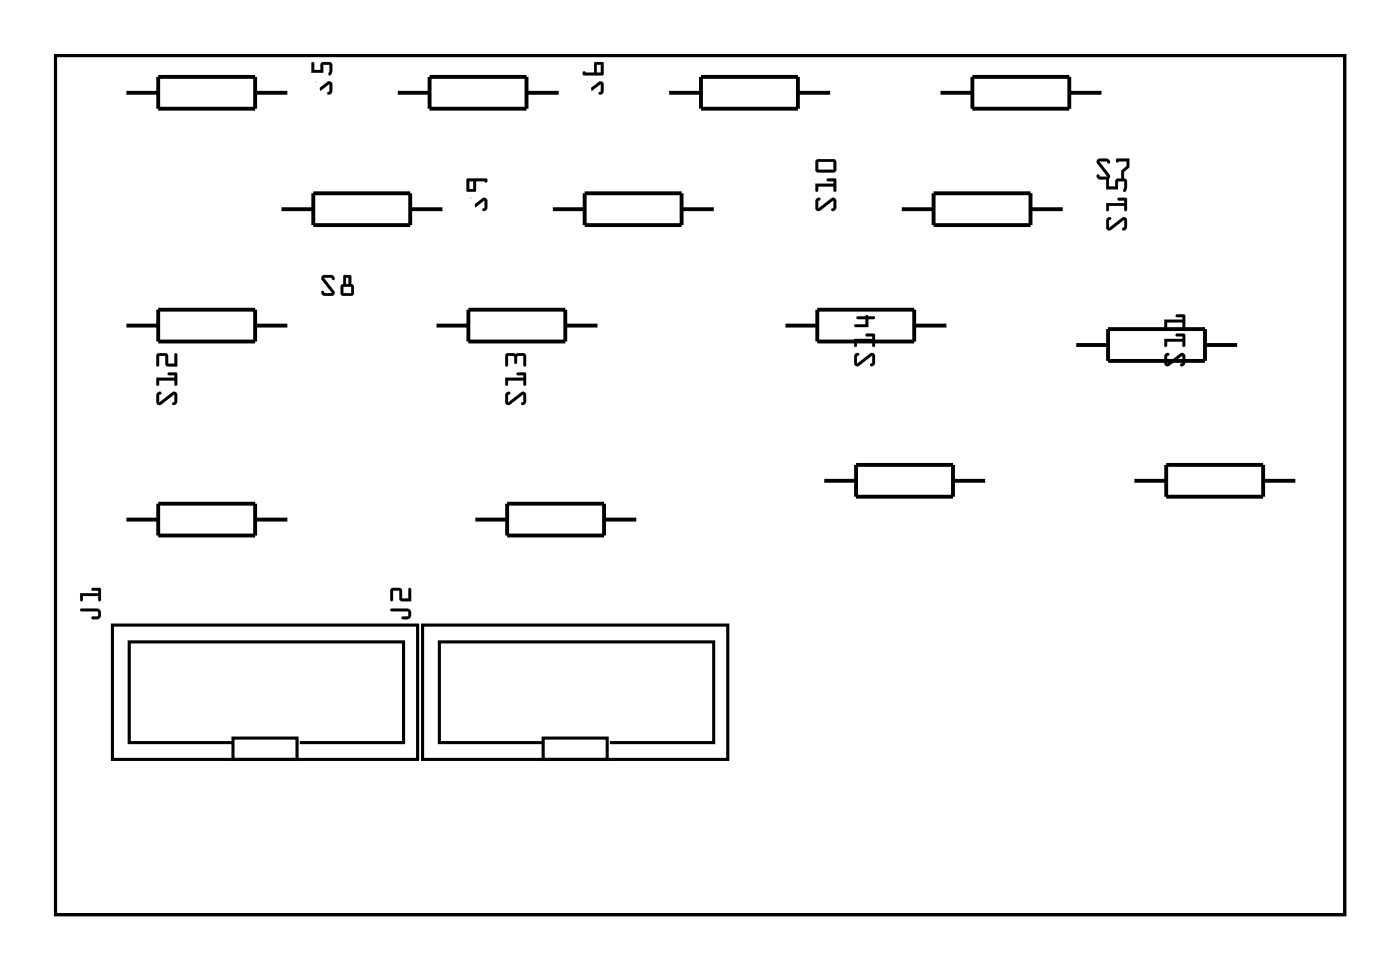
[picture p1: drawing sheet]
<svg xmlns="http://www.w3.org/2000/svg" width="92mm" height="63mm" viewBox="0 0 92 63" stroke-linecap="round" stroke-linejoin="round" font-family="sans-serif">
<path d="M3.6 3.6h84.5v56.3h-84.5zM7.4 40.9h20v8.8h-20zM15.3 48.3h4.2v1.4h-4.2zM15.3 48.6h-6.8v-6.6h17.9v6.6h-6.8M27.7 40.9h20v8.8h-20zM35.6 48.3h4.2v1.4h-4.2zM35.6 48.6h-6.8v-6.6h18v6.6h-6.8" fill="none" stroke="#000" stroke-width=".2"/>
<g fill="#000">
<path d="M3.6 3.6h84.5v56.3h-84.5zM3.6 3.6v56.3h84.5v-56.3z"/>
<path d="M21.1 18.1l.7-.1 .1 .2a.13 .13 0 0 1-.1 .1 .13 .13 0 0 1-.1-.1h-.5l.7 .8a.21 .21 0 0 1 0 .3 .21 .21 0 0 1-.2 .1h-.5l-.2-.3a.13 .13 0 0 1 .2 0 .13 .13 0 0 1 .1 .1h.4l-.6-.9zM21.1 18.1v.2l.7 .9h-.5l-.2-.1v.1l.2 .2 .5-.1 .1-.2-.7-.9h.5l.1 .1 .1-.1-.2-.2zM22.5 18l.5 .1v.5l.2 .2v.4l-.1 .2h-.6l-.2-.1v-.5l.2-.2zM22.5 18v.6l-.2 .2v.5l.2 .1 .6-.1 .1-.1v-.4l-.2-.2v-.5zM22.5 18.8v.4h.5v-.4zM22.5 18.8h.5v.4h-.5zM22.7 18.2v.4h.1v-.4zM22.7 18.2h.1v.4h-.1z"/>
<path d="M21.1 18.1l.6-.1 .2 .2-.1 .1-.1-.1h-.5l.7 .9-.1 .3h-.5l-.2-.2v-.2l.2 .2h.4l-.6-.9zM22.5 18l.5 .1v.5l.2 .2v.4l-.1 .2h-.6l-.2-.1v-.5l.2-.2zM22.5 18.8v.4h.5v-.4zM22.7 18.2v.4h.1v-.4z"/>
<path d="M20.5 5.4l.1-.1 .1 .1-.1 .2v.4l.8-.6 .2-.1 .2 .2-.1 .5-.1 .2-.2-.1 .2-.1v-.5l-.9 .7h-.2l-.1-.2zM20.4 4.1h.2v.5h.4v-.5h.7l.1 .1v.4a.16 .16 0 0 1-.1 .3 .15 .15 0 0 1-.2-.1l.1-.6h-.4v.6h-.8z"/>
<path d="M20.5 5.4l.1-.1a.13 .13 0 0 1 .1 .2 .13 .13 0 0 1-.1 .1v.4l.8-.6a.21 .21 0 0 1 .3-.1 .21 .21 0 0 1 .1 .2v.6l-.3 .1a.13 .13 0 0 1 0-.1 .13 .13 0 0 1 .1-.1v-.5l-.9 .7a.21 .21 0 0 1-.3-.2zM20.5 5.4l-.1 .6a.2 .2 0 0 0 .3 .2l.9-.7v.5l-.1 .1h.2v-.6l-.2-.2-.9 .7v-.4l.1-.2zM20.4 4.1h.2v.5h.4v-.5h.7l.1 .1-.1 .7a.1 .1 0 0 1-.1 0 .1 .1 0 0 1-.1-.1l.1-.6h-.4v.6h-.8zM20.4 4.1v.7h.8v-.6h.4l-.1 .6 .1 .1h.1l.1-.7-.1-.1h-.6l-.1 .5h-.4v-.5z"/>
<path d="M30.6 13l.2-.1 .1 .1-.2 .2 .1 .4 .8-.6h.2l.1 .1v.6l-.1 .1h-.2l.1-.2v-.5l-.8 .7h-.2l-.1-.2zM30.6 11.7h1.2l.1 .2h-.1h-.1h-.5v.6l-.5 .1-.1-.1zM30.7 11.9v.5h.3v-.5z"/>
<path d="M30.6 13l.2-.1a.13 .13 0 0 1 .1 .2 .13 .13 0 0 1-.2 .1l.1 .4 .8-.6a.21 .21 0 0 1 .2 0 .21 .21 0 0 1 .1 .1v.6l-.2 .1a.13 .13 0 0 1-.1-.1 .13 .13 0 0 1 .1-.1v-.5l-.8 .7a.21 .21 0 0 1-.3-.2zM30.6 13v.6a.2 .2 0 0 0 .3 .2l.8-.7 .1 .5-.2 .2 .2-.1 .1-.6-.2-.1-.9 .6-.1-.4 .2-.2zM30.6 11.7h1.2l.1 .2a.09 .09 0 0 1-.1 .1 .09 .09 0 0 1-.1-.1h-.5v.6l-.5 .1-.1-.1zM30.6 11.7v.8h.1h.5v-.6h.6h.1l-.1-.2zM30.7 11.9v.5h.3v-.5zM30.7 11.9h.3v.5h-.3z"/>
<path d="M38.3 5.4l.1-.1 .1 .1-.1 .2v.4l.8-.6 .2-.1 .1 .2v.5l-.1 .2-.2-.1 .2-.1-.1-.5-.8 .7h-.2l-.1-.2zM38.2 4.7l.7 .1 .1-.7h.5v.8h-1.2h-.1zM39.1 4.2v.6h.3v-.6z"/>
<path d="M38.2 5.4l.2-.1a.13 .13 0 0 1 .1 .2 .13 .13 0 0 1-.1 .1v.4l.8-.6a.21 .21 0 0 1 .2-.1 .21 .21 0 0 1 .2 .2l-.1 .6-.2 .1a.13 .13 0 0 1-.1-.1 .13 .13 0 0 1 .2-.1l-.1-.5-.8 .7a.21 .21 0 0 1-.3-.2zM38.3 5.4l-.1 .6a.2 .2 0 0 0 .3 .2l.8-.7 .1 .5-.2 .1h.3v-.6l-.2-.2-.9 .7v-.4l.1-.2zM38.2 4.7l.7 .1v-.7h.6v.8h-1.2h-.1zM38.2 4.7l.1 .2h1.2v-.8h-.5l-.1 .7zM39.1 4.2v.6h.3v-.6zM39.1 4.2h.3v.6h-.3z"/>
<path d="M53.5 13l.2-.1v.1l-.1 .2v.4l.9-.6h.2l.1 .1v.6l-.2 .1h-.1l.1-.2v-.5l-.9 .7h-.2l-.1-.2zM53.4 12h1.2v-.1h-.4v-.2h.5l.1 .8h-.2v-.3h-1v.3h-.1zM53.5 10.5l1.2-.1 .1 .2v.6l-.2 .1h-1.1l-.1-.2zM53.6 10.6v.5h1v-.5z"/>
<path d="M53.5 13l.2-.1a.13 .13 0 0 1 0 .2 .13 .13 0 0 1-.1 .1v.4l.9-.6a.21 .21 0 0 1 .2 0 .21 .21 0 0 1 .1 .1v.6l-.3 .1a.13 .13 0 0 1 0-.1 .13 .13 0 0 1 .1-.1v-.5l-.8 .7a.22 .22 0 0 1-.4-.2zM53.5 13l-.1 .6a.2 .2 0 0 0 .3 .2l.9-.7v.5l-.1 .2 .2-.1 .1-.6-.3-.1-.9 .6v-.4l.1-.2zM53.4 12h1.2v-.1h-.3a.1 .1 0 0 1-.1-.1 .1 .1 0 0 1 .1-.1h.5v.8a.1 .1 0 0 1-.1 .1 .1 .1 0 0 1-.1-.1v-.3h-1v.3a.1 .1 0 0 1-.1 .1 .1 .1 0 0 1-.1-.1zM53.4 12l.1 .5h.1v-.3h1v.3h.2l-.1-.8h-.5v.1l.4 .1v.1zM53.5 10.5l1.2-.1 .1 .2v.6l-.2 .1h-1.1l-.1-.2zM53.5 10.5l-.1 .6 .1 .2h1.1l.2-.1v-.6l-.1-.2zM53.6 10.6v.5h1v-.5zM53.6 10.6h1v.5h-1z"/>
<path d="M71.9 10.4h.7l.1 .2a.13 .13 0 0 1-.1 .1 .13 .13 0 0 1-.1-.1h-.5l.7 .8a.21 .21 0 0 1 0 .2 .21 .21 0 0 1-.2 .2l-.5-.1-.2-.2a.13 .13 0 0 1 .2-.1 .13 .13 0 0 1 .1 .2l.4-.1-.6-.8zM71.9 10.4v.3l.7 .8-.5 .1-.2-.2v.2l.2 .1h.5l.1-.2-.7-.9h.5l.1 .1 .1-.2-.2-.1zM73.1 10.4h.9v.6l-.4 .3v.4a.1 .1 0 0 1-.1 .1 .1 .1 0 0 1 0-.1v-.5l.3-.3v-.3h-.5h-.1zM73.1 10.4l.1 .2h.6v.3l-.3 .3v.5h.1v-.4l.4-.3v-.6z"/>
<path d="M71.9 10.4h.6l.2 .1-.1 .2-.1-.1h-.5l.7 .9-.1 .2h-.5l-.2-.1v-.2l.2 .2 .4-.1-.6-.8zM73.1 10.4h.9v.6l-.4 .3v.4h-.1v-.5l.3-.3v-.3h-.6z"/>
<path d="M72.5 14.3l.2-.1 .1 .1-.1 .2v.4l.8-.6 .2-.1 .1 .2v.5l-.1 .2-.2-.1 .2-.2-.1-.4-.8 .6-.2 .1-.1-.2zM72.5 13.3h1.2v-.2h-.4l-.1-.1h.6v.8h-.1v-.3h-1l-.1 .3h-.1zM72.5 11.7h.1l.1 .5h.4v-.5h.6l.1 .2v.4a.15 .15 0 0 1 0 .2 .15 .15 0 0 1-.2-.1l.1-.5h-.5v.5h-.7z"/>
<path d="M72.5 14.3l.2-.1a.13 .13 0 0 1 .1 .2 .13 .13 0 0 1-.1 .1v.4l.8-.6a.21 .21 0 0 1 .2-.1 .21 .21 0 0 1 .1 .2v.5l-.2 .2a.13 .13 0 0 1-.1-.1 .14 .14 0 0 1 .2-.2l-.1-.4-.8 .7a.21 .21 0 0 1-.3-.2zM72.5 14.3v.6a.2 .2 0 0 0 .3 .1l.8-.6 .1 .4-.2 .2h.3v-.7l-.2-.1-.9 .7-.1-.4 .2-.2zM72.5 13.3h1.2v-.2h-.4a.1 .1 0 0 1-.1-.1 .1 .1 0 0 1 .1-.1l.5 .1v.7a.1 .1 0 0 1-.1 .1 .1 .1 0 0 1 0-.1v-.2h-1v.2a.1 .1 0 0 1-.1 .1 .1 .1 0 0 1-.1-.1zM72.5 13.3v.5h.1v-.3h1.1v.3h.1v-.8h-.6l.1 .1h.4v.2zM72.5 11.7h.2v.5h.4v-.5h.6l.1 .2v.6a.11 .11 0 0 1-.2 .1 .1 .1 0 0 1 0-.2l.1-.5h-.5l.1 .5h-.8zM72.5 11.7v.7h.7v-.5h.5l-.1 .6h.1l.1-.6-.1-.2-.6 .1v.4h-.5v-.5z"/>
<path d="M10.3 25.7l.2-.1 .1 .1-.2 .2v.4l.9-.6h.2l.1 .1v.6l-.1 .1h-.2l.1-.2v-.5l-.8 .7h-.2l-.2-.2zM10.2 24.7h1.2v-.1h-.4v-.2h.6v.8h-.2v-.3h-1v.3h-.1zM10.3 23.2l.6-.1 .1 .2v.5h.4v-.6l.2-.1v.9l-.7-.1-.1-.6h-.4v.6l-.1 .1z"/>
<path d="M10.3 25.7l.2-.1a.13 .13 0 0 1 .1 .2 .13 .13 0 0 1-.2 .1v.4l.9-.6a.21 .21 0 0 1 .2 0 .21 .21 0 0 1 .1 .1v.6l-.2 .1a.13 .13 0 0 1-.1-.1 .13 .13 0 0 1 .1-.1v-.5l-.8 .7a.22 .22 0 0 1-.4-.2zM10.3 25.7v.6a.2 .2 0 0 0 .3 .2l.8-.7v.5l-.1 .2 .2-.1 .1-.6-.3-.1-.9 .6v-.4l.2-.2zM10.2 24.7h1.2v-.1h-.3a.1 .1 0 0 1-.1-.1 .1 .1 0 0 1 .1-.1h.5v.8a.1 .1 0 0 1-.1 .1 .1 .1 0 0 1-.1-.1v-.3h-1v.3a.1 .1 0 0 1-.1 .1 .1 .1 0 0 1-.1-.1zM10.2 24.7l.1 .5h.1v-.3h1v.3h.2l-.1-.8h-.5v.1l.4 .1v.1zM10.3 23.2h.7v.6h.4v-.6a.1 .1 0 0 1 .1-.1 .1 .1 0 0 1 .1 .1v.8l-.7-.1-.1-.6h-.4v.6a.1 .1 0 0 1-.1 .1 .1 .1 0 0 1-.1-.1zM10.3 23.2v.8l.1-.1v-.6h.4l.1 .6 .7 .1-.1-.9-.1 .1v.6h-.4v-.5l-.1-.2z"/>
<path d="M33.2 25.7l.1-.1 .1 .1-.1 .2v.4l.8-.6h.2l.2 .1-.1 .6-.1 .1h-.2l.2-.2v-.5l-.9 .7h-.2l-.1-.2zM33.1 24.7h1.2v-.1h-.4v-.2h.5l.1 .8h-.2v-.3h-1v.3h-.1zM33.2 23.2l1.2-.1 .1 .2v.6h-.2v-.6h-.4v.5h-.1h-.1v-.5h-.4v.6l-.1 .1z"/>
<path d="M33.2 25.7l.1-.1a.13 .13 0 0 1 .1 .2 .13 .13 0 0 1-.1 .1v.4l.8-.6a.21 .21 0 0 1 .3 0 .21 .21 0 0 1 .1 .1v.6l-.3 .1a.13 .13 0 0 1 0-.1 .13 .13 0 0 1 .1-.1v-.5l-.9 .7a.21 .21 0 0 1-.3-.2zM33.2 25.7l-.1 .6a.2 .2 0 0 0 .3 .2l.9-.7v.5l-.1 .2 .2-.1v-.6l-.2-.1-.9 .6v-.4l.1-.2zM33.1 24.7h1.2v-.1h-.4a.1 .1 0 0 1-.1-.1 .1 .1 0 0 1 .1-.1h.5l.1 .8a.1 .1 0 0 1-.1 .1 .1 .1 0 0 1-.1-.1v-.3h-1v.3a.1 .1 0 0 1-.1 .1 .1 .1 0 0 1-.1-.1zM33.1 24.7l.1 .5h.1v-.3h1v.3h.2l-.1-.8h-.5v.1l.4 .1v.1zM33.1 23.2l1.3-.1 .1 .2v.6a.1 .1 0 0 1-.1 .1 .1 .1 0 0 1-.1-.1v-.6h-.4v.4a.1 .1 0 0 1-.1 .1 .1 .1 0 0 1-.1-.1v-.4h-.4v.6a.1 .1 0 0 1-.1 .1 .1 .1 0 0 1-.1-.1zM33.2 23.2v.8l.1-.1v-.6h.4v.5h.1h.1v-.5h.4v.6h.2v-.6l-.1-.2z"/>
<path d="M56 23.2l.2-.1 .1 .1-.2 .1 .1 .5 .8-.7h.2l.1 .2v.5l-.1 .2-.2-.1 .1-.2v-.4l-.8 .6-.2 .1-.1-.2zM56 22.2h1.1v-.2h-.3l-.1-.1 .6-.1v.9h-.1l-.1-.3h-1v.3h-.1zM56.1 20.7h.6l.1-.1 .5 .2v.1h-.4v.5h-.8h-.1v-.2h.7v-.3h-.5z"/>
<path d="M56 23.2l.2-.1a.13 .13 0 0 1 .1 .1 .13 .13 0 0 1-.2 .1l.1 .5 .8-.7a.21 .21 0 0 1 .2 0 .21 .21 0 0 1 .1 .2v.5l-.2 .2a.13 .13 0 0 1-.1-.2 .13 .13 0 0 1 .1-.1v-.4l-.8 .6a.21 .21 0 0 1-.3-.1zM56 23.2v.6a.2 .2 0 0 0 .3 .1l.8-.6 .1 .4-.2 .2h.2l.1-.7-.2-.1-.9 .7-.1-.5 .2-.1zM56 22.2h1.1v-.2h-.3a.1 .1 0 0 1-.1-.1 .1 .1 0 0 1 .1-.1l.5 .1v.7a.1 .1 0 0 1-.1 .1 .1 .1 0 0 1-.1-.1v-.2h-1v.2a.1 .1 0 0 1 0 .1 .1 .1 0 0 1-.1-.1zM56 22.2v.5h.1v-.3h1.1v.3h.1v-.8h-.6l.1 .1h.4v.2zM56.1 20.7h.6a.09 .09 0 0 1 .1-.1 .09 .09 0 0 1 .1 .1h.3a.1 .1 0 0 1 .1 .1 .1 .1 0 0 1-.1 .1h-.3v.5h-.8a.1 .1 0 0 1-.1-.1 .1 .1 0 0 1 .1-.1h.6v-.3h-.5zM56.1 20.7l.1 .2h.5v.3h-.7v.2h.1h.8v-.5h.3l.1-.1-.5-.2-.1 .1z"/>
<path d="M76.4 23.2l.1-.1 .1 .1-.1 .1v.5l.8-.7h.2l.1 .2v.5l-.1 .2-.2-.1 .2-.2-.1-.4-.8 .6-.2 .1-.1-.2zM76.3 22.2h1.2v-.2h-.4l-.1-.1 .6-.1v.9h-.1v-.3h-1v.3h-.2zM76.3 20.9h1.2v-.1h-.4l-.1-.2h.6v.8h-.1v-.3h-1v.3h-.2z"/>
<path d="M76.3 23.2l.2-.1a.13 .13 0 0 1 .1 .1 .13 .13 0 0 1-.1 .1v.5l.8-.7a.21 .21 0 0 1 .2 0 .21 .21 0 0 1 .2 .2l-.1 .5-.2 .2a.13 .13 0 0 1-.1-.2 .13 .13 0 0 1 .2-.1l-.1-.4-.8 .6a.21 .21 0 0 1-.3-.1zM76.4 23.2l-.1 .6a.2 .2 0 0 0 .3 .1l.8-.6 .1 .4-.2 .2h.3v-.7l-.2-.1-.9 .7v-.5l.1-.1zM76.3 22.2h1.2v-.2h-.4a.1 .1 0 0 1-.1-.1 .1 .1 0 0 1 .1-.1l.5 .1 .1 .7a.1 .1 0 0 1-.1 .1 .1 .1 0 0 1-.1-.1v-.2h-1v.2a.1 .1 0 0 1-.1 .1 .1 .1 0 0 1-.1-.1zM76.3 22.2v.5h.1l.1-.3h1v.3h.1v-.8h-.6l.1 .1h.4v.2zM76.3 20.9h1.2v-.1h-.4a.1 .1 0 0 1-.1-.1 .1 .1 0 0 1 .1-.1h.5l.1 .8a.1 .1 0 0 1-.1 .1 .1 .1 0 0 1-.1-.1v-.3h-1v.3a.1 .1 0 0 1-.1 .1 .1 .1 0 0 1-.1-.1zM76.3 20.9v.5h.1l.1-.3h1v.3h.1v-.8h-.6l.1 .1h.4v.2z"/>
<path d="M5.3 39.9l1-.1a.36 .36 0 0 1 .3 .4 .36 .36 0 0 1-.3 .3h-.3v-.1l.4-.1v-.3h-1.1zM5.2 38.8h1.2v-.1h-.4v-.2h.6v.8h-.2v-.3h-1v.3l-.1 .1z"/>
<path d="M5.3 39.9l1-.1a.37 .37 0 0 1 .3 .4 .37 .37 0 0 1-.3 .3h-.2a.1 .1 0 0 1-.1-.1 .1 .1 0 0 1 .1 0l.3-.1v-.3h-1.1zM5.3 39.9v.1h1.1v.3l-.4 .1v.1h.3a.35 .35 0 0 0 .3-.3 .35 .35 0 0 0-.3-.4zM5.2 38.8h1.2v-.1h-.3a.1 .1 0 0 1-.1-.1 .1 .1 0 0 1 .1-.1h.5v.8a.1 .1 0 0 1-.1 .1 .1 .1 0 0 1-.1-.1v-.3h-1v.3a.1 .1 0 0 1-.1 .1 .1 .1 0 0 1-.1-.1zM5.2 38.8l.1 .5h.1v-.3h1l.1 .3h.1v-.8h-.6v.2h.4v.1z"/>
<path d="M25.6 39.9l1.1-.1a.36 .36 0 0 1 .2 .4 .36 .36 0 0 1-.2 .3h-.3l-.1-.1h.1l.3-.1v-.3h-1zM25.6 38.5h.6l.1 .2v.5h.5v-.6l.1-.1v.9l-.7-.1v-.6h-.5v.6l-.1 .1z"/>
<path d="M25.6 39.9l1.1-.1a.37 .37 0 0 1 .3 .4 .37 .37 0 0 1-.3 .3h-.3a.1 .1 0 0 1-.1-.1 .1 .1 0 0 1 .1 0l.3-.1v-.3h-1zM25.6 39.9l.1 .1h1v.3l-.4 .1 .1 .1h.3a.35 .35 0 0 0 .2-.3 .35 .35 0 0 0-.2-.4zM25.6 38.5h.7v.7h.5l-.1-.6a.1 .1 0 0 1 .1-.1 .1 .1 0 0 1 .1 .1v.8l-.7-.1v-.6h-.5l.1 .6a.1 .1 0 0 1-.1 .1 .1 .1 0 0 1-.1-.1zM25.6 38.5v.8h.1v-.6h.5v.6l.7 .1v-.9l-.1 .1v.6h-.5v-.5l-.1-.2z"/>
</g>
<g fill="none" stroke="#000" stroke-width=".25">
<path d="M8.2 6.1h2.2M10.4 5h6.3v2.1h-6.3zM16.7 6.1h2.3M18.3 13.7h2.2M20.5 12.7h6.4v2h-6.4zM25.9 6.1h2.2M26.9 13.7h2.2M28.1 5h6.4v2.1h-6.4zM34.5 6.1h2.2M36.1 13.7h2.2M38.3 12.7h6.4v2h-6.4zM43.7 6.1h2.2"/>
<path d="M44.7 13.7h2.2M45.9 5h6.4v2.1h-6.4zM52.3 6.1h2.2M59 13.7h2.2M61.2 12.7h6.3v2h-6.3zM61.5 6.1h2.2M63.7 5h6.4v2.1h-6.4zM67.5 13.7h2.3M70.1 6.1h2.2M8.2 21.3h2.2M8.2 34h2.2M10.4 20.3h6.3v2.1h-6.3z"/>
<path d="M10.4 33h6.3v2.1h-6.3zM16.7 21.3h2.3M16.7 34h2.3M28.5 21.3h2.2M30.7 20.3h6.3v2.1h-6.3zM31 34h2.2M33.2 33h6.4v2.1h-6.4zM37 21.3h2.3M39.6 34h2.2M51.3 21.3h2.2M53.5 20.3h6.4v2.1h-6.4zM53.9 31.5h2.2"/>
<path d="M56.1 30.4h6.3v2.1h-6.3zM59.9 21.3h2.2M62.4 31.5h2.3M70.4 22.6h2.2M72.6 21.5h6.3v2.1h-6.3zM74.2 31.5h2.2M76.4 30.4h6.4v2.1h-6.4zM78.9 22.6h2.3M82.8 31.5h2.2"/>
</g>
<circle cx="7.2" cy="6.1" r=".7" fill="#fff"/>
<circle cx="7.2" cy="6.1" r=".7" fill="none" stroke="#fff" stroke-width=".76" stroke-linecap="butt"/>
<circle cx="19.9" cy="6.1" r=".7" fill="#fff"/>
<circle cx="19.9" cy="6.1" r=".7" fill="none" stroke="#fff" stroke-width=".76" stroke-linecap="butt"/>
<circle cx="25" cy="6.1" r=".7" fill="#fff"/>
<circle cx="25" cy="6.1" r=".7" fill="none" stroke="#fff" stroke-width=".76" stroke-linecap="butt"/>
<circle cx="37.7" cy="6.1" r=".7" fill="#fff"/>
<circle cx="37.7" cy="6.1" r=".7" fill="none" stroke="#fff" stroke-width=".76" stroke-linecap="butt"/>
<circle cx="42.8" cy="6.1" r=".7" fill="#fff"/>
<circle cx="42.8" cy="6.1" r=".7" fill="none" stroke="#fff" stroke-width=".76" stroke-linecap="butt"/>
<circle cx="55.5" cy="6.1" r=".7" fill="#fff"/>
<circle cx="55.5" cy="6.1" r=".7" fill="none" stroke="#fff" stroke-width=".76" stroke-linecap="butt"/>
<circle cx="60.5" cy="6.1" r=".7" fill="#fff"/>
<circle cx="60.5" cy="6.1" r=".7" fill="none" stroke="#fff" stroke-width=".76" stroke-linecap="butt"/>
<circle cx="73.2" cy="6.1" r=".7" fill="#fff"/>
<circle cx="73.2" cy="6.1" r=".7" fill="none" stroke="#fff" stroke-width=".76" stroke-linecap="butt"/>
<circle cx="17.4" cy="13.7" r=".7" fill="#fff"/>
<circle cx="17.4" cy="13.7" r=".7" fill="none" stroke="#fff" stroke-width=".76" stroke-linecap="butt"/>
<circle cx="30.1" cy="13.7" r=".7" fill="#fff"/>
<circle cx="30.1" cy="13.7" r=".7" fill="none" stroke="#fff" stroke-width=".76" stroke-linecap="butt"/>
<circle cx="35.1" cy="13.7" r=".7" fill="#fff"/>
<circle cx="35.1" cy="13.7" r=".7" fill="none" stroke="#fff" stroke-width=".76" stroke-linecap="butt"/>
<circle cx="47.8" cy="13.7" r=".7" fill="#fff"/>
<circle cx="47.8" cy="13.7" r=".7" fill="none" stroke="#fff" stroke-width=".76" stroke-linecap="butt"/>
<path d="M31.9 46h1.4v1.4h-1.4z" fill="#fff"/>
<path d="M31.9 46h1.4v1.4h-1.4z" fill="none" stroke="#fff" stroke-width=".69" stroke-linecap="butt"/>
<circle cx="32.6" cy="44.2" r=".72" fill="#fff"/>
<circle cx="32.6" cy="44.2" r=".72" fill="none" stroke="#fff" stroke-width=".69" stroke-linecap="butt"/>
<circle cx="35.1" cy="44.2" r=".72" fill="#fff"/>
<circle cx="35.1" cy="44.2" r=".72" fill="none" stroke="#fff" stroke-width=".69" stroke-linecap="butt"/>
<circle cx="37.7" cy="44.2" r=".72" fill="#fff"/>
<circle cx="37.7" cy="44.2" r=".72" fill="none" stroke="#fff" stroke-width=".69" stroke-linecap="butt"/>
<circle cx="40.2" cy="44.2" r=".72" fill="#fff"/>
<circle cx="40.2" cy="44.2" r=".72" fill="none" stroke="#fff" stroke-width=".69" stroke-linecap="butt"/>
<circle cx="42.8" cy="44.2" r=".72" fill="#fff"/>
<circle cx="42.8" cy="44.2" r=".72" fill="none" stroke="#fff" stroke-width=".69" stroke-linecap="butt"/>
<circle cx="32.6" cy="46.7" r=".72" fill="#fff"/>
<circle cx="32.6" cy="46.7" r=".72" fill="none" stroke="#fff" stroke-width=".69" stroke-linecap="butt"/>
<circle cx="35.1" cy="46.7" r=".72" fill="#fff"/>
<circle cx="35.1" cy="46.7" r=".72" fill="none" stroke="#fff" stroke-width=".69" stroke-linecap="butt"/>
<circle cx="37.7" cy="46.7" r=".72" fill="#fff"/>
<circle cx="37.7" cy="46.7" r=".72" fill="none" stroke="#fff" stroke-width=".69" stroke-linecap="butt"/>
<circle cx="40.2" cy="46.7" r=".72" fill="#fff"/>
<circle cx="40.2" cy="46.7" r=".72" fill="none" stroke="#fff" stroke-width=".69" stroke-linecap="butt"/>
<circle cx="42.8" cy="46.7" r=".72" fill="#fff"/>
<circle cx="42.8" cy="46.7" r=".72" fill="none" stroke="#fff" stroke-width=".69" stroke-linecap="butt"/>
<circle cx="58" cy="13.7" r=".7" fill="#fff"/>
<circle cx="58" cy="13.7" r=".7" fill="none" stroke="#fff" stroke-width=".76" stroke-linecap="butt"/>
<circle cx="70.7" cy="13.7" r=".7" fill="#fff"/>
<circle cx="70.7" cy="13.7" r=".7" fill="none" stroke="#fff" stroke-width=".76" stroke-linecap="butt"/>
<circle cx="7.2" cy="21.3" r=".7" fill="#fff"/>
<circle cx="7.2" cy="21.3" r=".7" fill="none" stroke="#fff" stroke-width=".76" stroke-linecap="butt"/>
<circle cx="19.9" cy="21.3" r=".7" fill="#fff"/>
<circle cx="19.9" cy="21.3" r=".7" fill="none" stroke="#fff" stroke-width=".76" stroke-linecap="butt"/>
<circle cx="27.5" cy="21.3" r=".7" fill="#fff"/>
<circle cx="27.5" cy="21.3" r=".7" fill="none" stroke="#fff" stroke-width=".76" stroke-linecap="butt"/>
<circle cx="40.2" cy="21.3" r=".7" fill="#fff"/>
<circle cx="40.2" cy="21.3" r=".7" fill="none" stroke="#fff" stroke-width=".76" stroke-linecap="butt"/>
<circle cx="50.4" cy="21.3" r=".7" fill="#fff"/>
<circle cx="50.4" cy="21.3" r=".7" fill="none" stroke="#fff" stroke-width=".76" stroke-linecap="butt"/>
<circle cx="63.1" cy="21.3" r=".7" fill="#fff"/>
<circle cx="63.1" cy="21.3" r=".7" fill="none" stroke="#fff" stroke-width=".76" stroke-linecap="butt"/>
<circle cx="73.2" cy="31.5" r=".7" fill="#fff"/>
<circle cx="73.2" cy="31.5" r=".7" fill="none" stroke="#fff" stroke-width=".76" stroke-linecap="butt"/>
<circle cx="85.9" cy="31.5" r=".7" fill="#fff"/>
<circle cx="85.9" cy="31.5" r=".7" fill="none" stroke="#fff" stroke-width=".76" stroke-linecap="butt"/>
<circle cx="7.2" cy="34" r=".7" fill="#fff"/>
<circle cx="7.2" cy="34" r=".7" fill="none" stroke="#fff" stroke-width=".76" stroke-linecap="butt"/>
<circle cx="19.9" cy="34" r=".7" fill="#fff"/>
<circle cx="19.9" cy="34" r=".7" fill="none" stroke="#fff" stroke-width=".76" stroke-linecap="butt"/>
<circle cx="30.1" cy="34" r=".7" fill="#fff"/>
<circle cx="30.1" cy="34" r=".7" fill="none" stroke="#fff" stroke-width=".76" stroke-linecap="butt"/>
<circle cx="42.8" cy="34" r=".7" fill="#fff"/>
<circle cx="42.8" cy="34" r=".7" fill="none" stroke="#fff" stroke-width=".76" stroke-linecap="butt"/>
<circle cx="52.9" cy="31.5" r=".7" fill="#fff"/>
<circle cx="52.9" cy="31.5" r=".7" fill="none" stroke="#fff" stroke-width=".76" stroke-linecap="butt"/>
<circle cx="65.6" cy="31.5" r=".7" fill="#fff"/>
<circle cx="65.6" cy="31.5" r=".7" fill="none" stroke="#fff" stroke-width=".76" stroke-linecap="butt"/>
<circle cx="69.4" cy="22.6" r=".7" fill="#fff"/>
<circle cx="69.4" cy="22.6" r=".7" fill="none" stroke="#fff" stroke-width=".76" stroke-linecap="butt"/>
<circle cx="82.1" cy="22.6" r=".7" fill="#fff"/>
<circle cx="82.1" cy="22.6" r=".7" fill="none" stroke="#fff" stroke-width=".76" stroke-linecap="butt"/>
<path d="M11.6 46h1.4v1.4h-1.4z" fill="#fff"/>
<path d="M11.6 46h1.4v1.4h-1.4z" fill="none" stroke="#fff" stroke-width=".69" stroke-linecap="butt"/>
<circle cx="12.3" cy="44.2" r=".72" fill="#fff"/>
<circle cx="12.3" cy="44.2" r=".72" fill="none" stroke="#fff" stroke-width=".69" stroke-linecap="butt"/>
<circle cx="14.8" cy="44.2" r=".72" fill="#fff"/>
<circle cx="14.8" cy="44.2" r=".72" fill="none" stroke="#fff" stroke-width=".69" stroke-linecap="butt"/>
<circle cx="17.4" cy="44.2" r=".72" fill="#fff"/>
<circle cx="17.4" cy="44.2" r=".72" fill="none" stroke="#fff" stroke-width=".69" stroke-linecap="butt"/>
<circle cx="19.9" cy="44.2" r=".72" fill="#fff"/>
<circle cx="19.9" cy="44.2" r=".72" fill="none" stroke="#fff" stroke-width=".69" stroke-linecap="butt"/>
<circle cx="22.4" cy="44.2" r=".72" fill="#fff"/>
<circle cx="22.4" cy="44.2" r=".72" fill="none" stroke="#fff" stroke-width=".69" stroke-linecap="butt"/>
<circle cx="12.3" cy="46.7" r=".72" fill="#fff"/>
<circle cx="12.3" cy="46.7" r=".72" fill="none" stroke="#fff" stroke-width=".69" stroke-linecap="butt"/>
<circle cx="14.8" cy="46.7" r=".72" fill="#fff"/>
<circle cx="14.8" cy="46.7" r=".72" fill="none" stroke="#fff" stroke-width=".69" stroke-linecap="butt"/>
<circle cx="17.4" cy="46.7" r=".72" fill="#fff"/>
<circle cx="17.4" cy="46.7" r=".72" fill="none" stroke="#fff" stroke-width=".69" stroke-linecap="butt"/>
<circle cx="19.9" cy="46.7" r=".72" fill="#fff"/>
<circle cx="19.9" cy="46.7" r=".72" fill="none" stroke="#fff" stroke-width=".69" stroke-linecap="butt"/>
<circle cx="22.4" cy="46.7" r=".72" fill="#fff"/>
<circle cx="22.4" cy="46.7" r=".72" fill="none" stroke="#fff" stroke-width=".69" stroke-linecap="butt"/>
<circle cx="49.6" cy="25.2" r=".35" fill="#fff"/>
<circle cx="49.6" cy="25.2" r=".35" fill="none" stroke="#fff" stroke-width=".55"/>
</svg>
